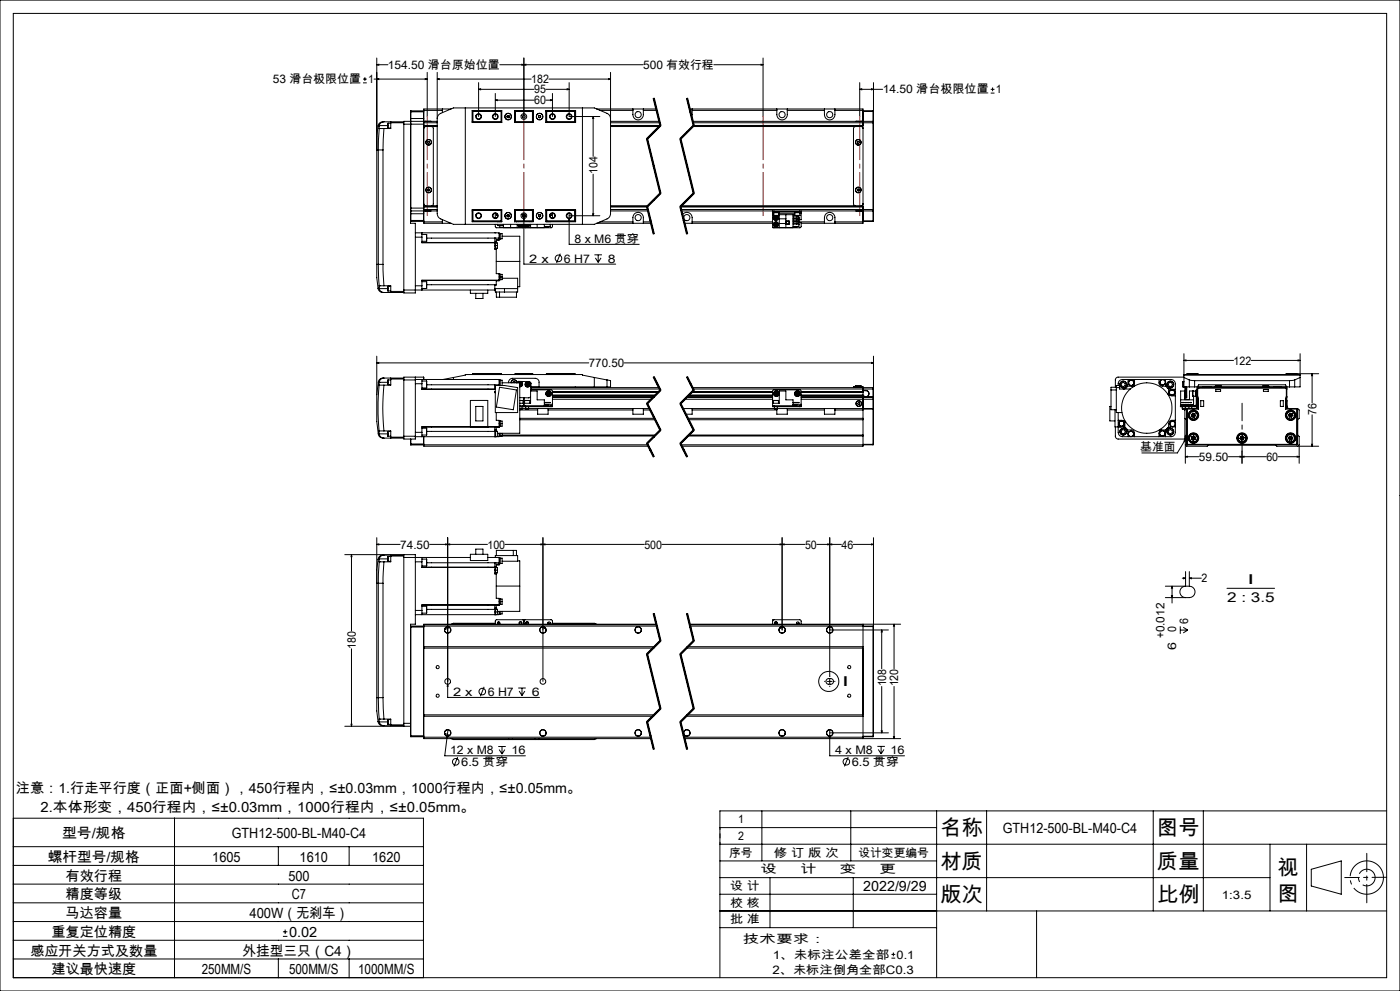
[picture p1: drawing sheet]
<svg xmlns="http://www.w3.org/2000/svg" width="420mm" height="297mm" viewBox="0 0 420 297" stroke-linecap="round" stroke-linejoin="round" font-family="sans-serif">
<defs><g id="words">
<g font-size="6.3">
<text x="282.1" y="250.3">名称</text>
<text x="347.1" y="250.3">图号</text>
<text x="282.1" y="260.3">材质</text>
<text x="347.1" y="260.3">质量</text>
<text x="383.3" y="262.1">视</text>
<text x="383.3" y="269.9">图</text>
<text x="282.1" y="270.3">版次</text>
<text x="347.1" y="270.3">比例</text>
</g>
<g font-size="4.2">
<text x="4.8" y="237.6">注意：1.行走平行度（正面+侧面），450行程内，≤±0.03mm，1000行程内，≤±0.05mm。</text>
<text x="12.2" y="243.3">2.本体形变，450行程内，≤±0.03mm，1000行程内，≤±0.05mm。</text>
<text x="18.6" y="251.3">型号/规格</text>
<text x="69.5" y="251.3">GTH12-500-BL-M40-C4</text>
<text x="300.8" y="249.5">GTH12-500-BL-M40-C4</text>
<text x="14.4" y="258.3">螺杆型号/规格</text>
<text x="19.7" y="263.9">有效行程</text>
<text x="63.7" y="258.3">1605</text>
<text x="86.5" y="263.9">500</text>
<text x="89.9" y="258.3">1610</text>
<text x="111.7" y="258.3">1620</text>
<text x="19.7" y="269.5">精度等级</text>
<text x="87.6" y="269.5">C7</text>
<text x="259" y="267">2022/9/29</text>
<text x="19.7" y="275.2">马达容量</text>
<text x="74.9" y="275.2">400W（无刹车）</text>
<text x="15.5" y="280.8">重复定位精度</text>
<text x="86.7" y="280.8">0.02</text>
<text x="9.1" y="286.4">感应开关方式及数量</text>
<text x="72.7" y="286.4">外挂型三只（C4）</text>
<text x="15.5" y="292">建议最快速度</text>
<text x="60.5" y="292">250MM/S</text>
<text x="86.7" y="292">500MM/S</text>
<text x="107.4" y="292">1000MM/S</text>
</g>
<g font-size="4.1">
<text x="374.2" y="175.1">I</text>
<text x="368.1" y="180.4">2 : 3.5</text>
<text x="252.7" y="205.7">I</text>
</g>
<g font-size="3.5">
<text x="116.4" y="20.6">154.50 滑台原始位置</text>
<text x="192.9" y="20.6">500 有效行程</text>
<text x="81.8" y="24.9">53 滑台极限位置 1</text>
<text x="159.4" y="24.9">182</text>
<text x="160.3" y="28">95</text>
<text x="264.8" y="28">14.50 滑台极限位置 1</text>
<text x="160.3" y="31.3">60</text>
<text x="179.2" y="52.2" transform="rotate(-90 179.2 52.2)">104</text>
<text x="172.3" y="72.7">8 x M6 贯穿</text>
<text x="158.8" y="78.7">2 x</text>
<text x="169.2" y="78.7">6 H7</text>
<text x="182.4" y="78.7">8</text>
<text x="176.6" y="110">770.50</text>
<text x="370.1" y="109.3">122</text>
<text x="394.9" y="124.3" transform="rotate(-90 394.9 124.3)">76</text>
<text x="342.1" y="135.2">基准面</text>
<text x="359.7" y="138.1">59.50</text>
<text x="379.9" y="138.1">60</text>
<text x="120.1" y="164.4">74.50</text>
<text x="146.2" y="164.4">100</text>
<text x="193.3" y="164.4">500</text>
<text x="241.5" y="164.4">50</text>
<text x="252.4" y="164.4">46</text>
<text x="360.4" y="174.5">2</text>
<text x="349.4" y="191.3" transform="rotate(-90 349.4 191.3)">+0.012</text>
<text x="352.9" y="189.5" transform="rotate(-90 352.9 189.5)">0</text>
<text x="356.4" y="187.1" transform="rotate(-90 356.4 187.1)">6</text>
<text x="106.7" y="194.4" transform="rotate(-90 106.7 194.4)">180</text>
<text x="352.9" y="194.8" transform="rotate(-90 352.9 194.8)">6</text>
<text x="135.9" y="208.5">2 x</text>
<text x="146.3" y="208.5">6 H7</text>
<text x="159.5" y="208.5">6</text>
<text x="265.8" y="205.7" transform="rotate(-90 265.8 205.7)">108</text>
<text x="269.5" y="205.7" transform="rotate(-90 269.5 205.7)">120</text>
<text x="135" y="226">12 x M8</text>
<text x="153.4" y="226">16</text>
<text x="250.5" y="226">4 x M8</text>
<text x="267.1" y="226">16</text>
<text x="138.4" y="229.6">6.5 贯穿</text>
<text x="255.6" y="229.5">6.5 贯穿</text>
<text x="221.4" y="246.8">1</text>
<text x="221.4" y="251.8">2</text>
<text x="218.8" y="256.8">序号</text>
<text x="232.2" y="256.8">修 订 版 次</text>
<text x="257.5" y="256.8">设计变更编号</text>
<text x="228.2" y="261.8">设</text>
<text x="240.1" y="261.8">计</text>
<text x="252" y="261.8">变</text>
<text x="263.9" y="261.8">更</text>
<text x="219.1" y="266.7">设 计</text>
<text x="366.6" y="269.3">1:3.5</text>
<text x="219.1" y="271.7">校 核</text>
<text x="219.1" y="276.7">批 准</text>
<text x="222.9" y="282.7">技术要求：</text>
<text x="231.8" y="287.3">1、未标注公差全部 0.1</text>
<text x="231.7" y="291.8">2、未标注倒角全部C0.3</text>
</g>
</g></defs>
<g fill="none" stroke="#000" stroke-width=".3">
<path d="M0 0h420v297h-420zM4 4h412v289h-412zM113 19.4l.6-.1v.2zM113 19.4h3.4M113 17.4v61.8M149.9 19.4h43M156.6 19.3l.6 .1-.6 .1zM157.2 17.4v17.5M157.2 19.4l.6-.1v.2zM214.1 19.4h14.8M228.3 19.3l.6 .1-.6 .1zM228.9 17.4v17.5"/>
<path d="M108.9 24.8h1.1M108.9 23.7h1.1M109.5 23.1v1.2M112.2 23.7h16M113 23.7l.6-.1v.2zM113.4 37.7l-.4 3.2v4h.5M113.4 37.7l.3 .1M113.7 37.8l.1 .7M113.8 38.5l-.3 6.4M113.8 38.5h.1M113.8 38.5h1.4M113.8 37.6h2.5"/>
<path d="M113.8 37.6l-.1 .2M115.2 36.5h-.3a1.44 1.44 0 0 0-1.5 1.2M115.2 38.5l-.3 6.4M115.2 36.5a1.42 1.42 0 0 0-1.4 1.1M115.2 36.5h5.9M116.4 36.9v1.5M116.4 36.9h.8M116.4 38.4h.8M117.2 36.5v.3M117.2 36.8v1.7h-2M117.2 36.8h3.9M121.1 37.2v49.7"/>
<path d="M121.1 37.2h6M123.2 36.4h-2.1v.8M123.2 36.4v30.5h1.4v20.9h-3.5v-.9M123.2 35.5v.9M123.2 35.5h3.9M123.2 33.5h3.9M123.3 36.4v26.8M123.3 33.2v3.2M123.3 33.2l-.1 2.3M123.3 36.4h7.9M123.3 33.2h3.8M123.3 36.4h-.1"/>
<path d="M127.1 36.4v26.8M127.1 33.2v3.2M127.1 36.4h.1M127.1 33.2v.1M127.1 36.4v.8M127.1 37.2v25.2M127.1 37.6h4.1M127.1 33.1h5.6M127.1 36.8h4.1M127.6 23.6l.6 .1-.6 .1zM127.6 36.4h1.7M128.2 21.7v13.2"/>
<path d="M129.4 37.9l.6 .5v22.8l-.6 .5M131.2 37.9h-3.5l-.4 .2-.2 .4M131.2 35.6l.2-1 .5-.5 4.1-1.8h42.3l4.1 1.8 .5 .5 .3 1M131.2 23.7l.6-.1v.2zM131.2 21.7v42.3l.2 1 .5 .4 4.1 1.8h42.3l4.4-2 .5-1.2v-42.3M131.2 23.7h28.1M132.7 32.7v1.1M135.3 32.7h-8.2v3.7M139.6 32.3v34.9M141.6 36.4h.1M141.6 33.1h8.9v3.6h-8.9zM141.7 33.2v3.5"/>
<path d="M141.7 33.2h8.8M141.7 33.2l.2 .2M141.9 33.4h8.4M141.9 36.5h8.4M141.9 33.4v3.1M141.9 36.5l-.2 .2h8.8M143.6 26.8l.6-.2v.3zM143.6 26.8h16.6M143.6 24.8v10.1M148.6 30l.6-.1v.3zM148.6 28v6.9M148.6 30h11.6"/>
<path d="M150.3 33.4l.2-.2v3.5l-.2-.2M150.3 33.4v3.1M152.2 35.1l.2 .2M152.2 34.8v.3M152.4 34.6l.3 .2M152.4 34.6l-.2 .2M152.7 34.8v.3M152.7 35.1l-.3 .2M154.4 33.1v.1M154.4 33.2h5.5M154.4 33.1h5.5v3.6h-5.5zM154.4 36.7h5.5"/>
<path d="M154.4 33.2v3.5l.2-.2M154.4 33.2l.2 .2M154.6 33.4h5.1M154.6 36.5h5.1M154.6 33.4v3.1M159.7 33.4l.2-.2v3.5l-.2-.2M159.7 33.4v3.1M161.6 35.1l.3 .2M161.6 34.8v.3M161.9 34.6l.3 .2M161.9 34.6l-.3 .2M162.2 34.8v.3"/>
<path d="M162.2 35.1l-.3 .2M163.8 26.8h6.9M163.8 30h1.9M163.8 33.2h8.8M163.8 33.1h8.9v3.6h-8.9zM164 33.4l-.1-.2v3.5l.1-.2M164 33.4h8.4M164 36.5h8.4M164 33.4v3.1M164.4 33.1v.1M164.7 23.7h18.5M165.1 29.9l.6 .1-.6 .2z"/>
<path d="M165.7 28v6.9M170.1 26.6l.6 .2-.6 .1zM170.7 24.8v10.1h9.3M172.4 33.4v3.1M172.4 36.5l.2 .2h-8.8M172.6 33.2v3.5M172.6 36.4h.1M172.6 33.2l-.2 .2M174.7 32.3v34.9M177.9 34.9l.2 .6h-.3zM177.9 34.9v12M179 32.7h17.9"/>
<path d="M180 33.1h9.9M182.6 23.6l.6 .1-.6 .1zM183.2 37.9h14.6M183.2 36.4h14.6M183.2 37.6h14.9M183.2 36.8h14.7M189.9 32.7a3.2 3.2 0 0 0 .4 2.8 1.58 1.58 0 0 0 1.7 .3 1.58 1.58 0 0 0 1-1.4v-1.7M193 33.1h4M195.9 29.5l2 8.2M196.1 29.5l2 8.1-4 4 4 16.3-4 4M196.3 29.4l2 8.2M198 37.5l-4 4"/>
<path d="M198.2 37.7l-4 4M205.9 29.5l2 8.2M206.1 29.5l2 8.1M206.3 29.4l2 8.2M206.9 32.7h52v34.2h-18.6M207.6 32.7l-.1 2.3M207.6 33.1h25.4M207.8 37.9h50.5l.5 .2 .1 .4M207.8 36.4h54.1M207.9 36.8h54M208 37.5l-4 4M208.1 37.6h50.8"/>
<path d="M208.1 37.6l-4 4 4 16.3-4 4M208.2 37.7l-4 4M233 32.7a3.2 3.2 0 0 0 .5 2.8 1.58 1.58 0 0 0 1.7 .3 1.58 1.58 0 0 0 1-1.4v-1.7M236.2 33.1h11.1M247.3 32.7a3.2 3.2 0 0 0 .5 2.8 1.58 1.58 0 0 0 1.7 .3 1.58 1.58 0 0 0 1-1.4v-1.7M250.5 33.1h8.4M256.6 37.9l-.4 .2-.2 .4v22.6l.2 .4 .4 .2M256.8 36.4h1.7M257.9 26.8l.6-.2v.3zM257.9 26.8h6.9M257.9 24.8v10.1M258.9 33.2h3"/>
<path d="M258.9 33.4h3M261.4 26.6l.6 .2-.6 .1zM261.9 36.4v.4M261.9 36.8h.1M261.9 36.4l.1 .1M261.9 33.2v.2M261.9 33.4v3M261.9 36.8v26M262 36.5v.3M262 36.8v26M262 24.8v11.7M297.2 27.9h1.1"/>
<path d="M297.2 26.8h1.1M297.8 26.2v1.1M113.5 44.9h1.4M113.5 44.9v34.3M114.9 44.9v34.3M128.3 56.8l.2-.2 .3 .1 .1 .3-.2 .3-.4-.2zM128.4 42.4h.4l.1 .3-.2 .2h-.3l-.1-.3zM177.9 52.2v12.5M193.9 41.7l4 16.3M194.3 41.6l4 16.3M198 57.8l-4 4M198.2 58.1l-4 4"/>
<path d="M203.9 41.7l4 16.3M204.3 41.6l4 16.3M208 57.8l-4 4M208.2 58.1l-4 4M257.2 56.8l.2-.2 .3 .1 .1 .3-.3 .3zM257.4 42.3l.3 .1 .1 .3-.2 .3-.4-.1zM113 79.2v4l.4 3.2M113 79.2h.5M113.5 79.2h1.4M113.5 79.2l.3 6.5M114.9 79.2l.3 6.5M123.2 62.4h3.9"/>
<path d="M123.2 63.1l.1 .1M123.2 64.1h3.9M123.2 66h3.9M123.2 66.3l.1 .1M123.3 63.2v3.2M123.3 63.2h7.9M123.3 66.4h3.8M124.6 69.8h25.1v1.6M124.6 71.1h2M126.6 71.1v1.7h22.1v1.6M126.6 69.8v1.3M126.6 72.3h1.4"/>
<path d="M126.6 70.3h1.4M126.6 72.7h21.8M127.1 63.2v3.2M127.1 61.1l.2 .4 .4 .2h3.5M127.1 63.1v3.8h8.2M127.1 62.4v.7M127.1 61.9h4.1M127.1 66.5h5.6M127.1 62.8h4.1M127.1 63.1v.1M127.1 66.3v.1M127.6 63.2h1.7"/>
<path d="M128 70.3v2M128 71.4h21.7M132.7 65.8v1.1M141.6 63.2h.1M141.6 62.9h8.9v3.6h-8.9zM141.7 62.9v3.5M141.7 66.4h8.8M141.9 66.2h8.4M141.9 63.1v3.1M141.9 63.1h8.4M141.9 66.2l-.2 .2M148.4 72.7v.9"/>
<path d="M148.4 73.6v1.1h.5M148.4 71.4h.1M148.4 71.4v1.3M148.4 69.8h.1M148.4 73.6h.8M148.4 72.6h.5M148.6 67.2v.7l.2 .4h16.7l.2-.4v-.7M148.6 63.9v1.5M148.7 72.8h.5v.8M148.9 74.4v.3M148.9 72.6v.2M148.9 74.7v7.3h.8v2"/>
<path d="M148.9 78.3h7M148.9 64.6h.1M148.9 64v.6M149 64.6h.3M149.2 73.6v.8h-.8M149.2 67.2l.1 .4h1.7M149.2 67.3l.1 .1M149.3 66.4v.1M149.3 64.7v.2M149.4 67.6h.4M149.7 71.4v.4M149.7 71.8h-.8v.8"/>
<path d="M149.7 70h.4v1.6h-.4M149.7 71.8v.2h-.8M149.9 70v1.6M149.9 67.6v.5h1.1M149.9 66.4h.1M150.1 70h.5v1.6h-.5M150.3 63.1l.2-.2v3.5l-.2-.2M150.3 63.1v3.1M150.5 62.9h-8.8l.2 .2M150.6 70.8h5.3v7.5M151 67.2v1M152.2 64.8l.2 .2"/>
<path d="M152.2 64.5v.3M152.4 64.3l.3 .2M152.4 64.3l-.2 .2M152.7 64.5v.3M152.7 64.8l-.3 .2M153.2 67.2v1M154.4 62.9h5.5v3.6h-5.5zM154.4 66.4h5.5M154.4 62.9h5.5M154.4 66.4v.1M154.6 63.1l-.2-.2v3.5M154.6 66.2h5.1"/>
<path d="M154.6 63.1v3.1M154.6 63.1h5.1M154.6 66.2l-.2 .2M154.9 66.4v.1M155 66.4v.1M155.2 67.2v1M155.3 67.5h.1M155.3 67.5h1.5M155.3 67.2v.3M155.4 67.5a.76 .76 0 0 0 .9 .5 .76 .76 0 0 0 .6-.8 .75 .75 0 0 1-.6 .8 .75 .75 0 0 1-.8-.5M155.6 66.4v.1M155.9 67.5l.1 .2"/>
<path d="M155.9 78.3v7.6h-.6M156.1 67.5l-.1 .2M156.4 67.5v.1M156.4 67.6l-.4 .1M156.5 67.5l-.1 .1M156.7 64.6h.1M156.7 64.8l.1 .1M156.8 64.6h.1M156.8 67.5h.1M156.8 64.4v.2M156.8 67.2v.3M156.9 64.3h.5"/>
<path d="M157 68.2l-.3 .1M157.2 65.5l.1 .6h-.3zM157.2 63.8v15.4h27.5M157.4 68.2l.2 .1M157.4 67.2a.78 .78 0 0 0 .6 .8 .78 .78 0 0 0 .9-.5M157.4 67.2a.74 .74 0 0 0 .6 .8 .74 .74 0 0 0 .9-.5M157.5 67.5h1.6M157.5 64.6h.1M157.5 64.4v.2M157.5 67.2v.3M157.6 64.8l-.2 .1M157.9 67.5l.3 .2"/>
<path d="M158.2 67.5v.2M158.5 67.5l-.3 .2M158.7 66.4v.1M159.1 67.2v.3M159.2 67.2v1M159.3 66.4v.1M159.7 63.1l.2-.2v3.5l-.2-.2M159.7 63.1v3.1M161.1 67.2v1M161.6 64.8l.3 .2M161.6 64.5v.3M161.9 64.3l.3 .2"/>
<path d="M161.9 64.3l-.3 .2M162.2 64.5v.3M162.2 64.8l-.3 .2M163.3 67.2v1M163.8 62.9h8.9v3.6l-8.9-.1zM163.8 66.4h8.8M163.8 62.9h8.8l-.2 .2M164 63.1l-.1-.2v3.5l.1-.2M164 66.2h8.4M164 63.1v3.1M164 63.1h8.4M164.4 66.4h.1"/>
<path d="M164.4 67.9v.2h-1.1M165.1 67.4v.5h-1.8M165.1 64.6h.2zM165.1 66.4v.1M165.3 64.6h.1M165.3 64v.6M165.7 63.9v1.5M168.1 76l-1.1 2.8M170.7 65.5l.2 .6h-.3zM170.7 63.8v9.4h21.1M170.7 64.7h9.3M172.4 63.1v3.1"/>
<path d="M172.4 66.2l.2 .2M172.6 62.9v3.5M172.6 63.2h.1M177.8 64.1h.3l-.2 .6zM178.3 76.4h2.3M178.6 77.3l.9 1.3M179 66.9h16.3M179.5 76.4v2.2M180 66.5h9.9M180.3 77.3l-.8 1.3M183.2 61.7h11.2M183.2 63.2h11.2"/>
<path d="M183.2 62.8h11.1M189.9 66.9a3.2 3.2 0 0 1 .4-2.8 1.58 1.58 0 0 1 1.7-.3 1.58 1.58 0 0 1 1 1.4v1.7M193 66.5h2.2M193.9 62l2 8.1M194.1 61.9l2 8.2M194.1 61.9l-10.9 .1M194.3 61.9l2 8.1M203.9 62l2 8.1M204.1 61.9h54.8M204.1 61.9l2 8.2M204.3 62.8h57.6M204.3 61.9l2 8.1"/>
<path d="M204.4 63.2h57.5M204.7 64.4a1.58 1.58 0 0 1 1.8-.7 1.58 1.58 0 0 1 1.1 1.5v1.7M205.3 66.9h26.5M207.6 66.5h24.2M231.8 63.5h.4M231.8 63.5v.4M231.8 63.9v4.3l8.3 .1 .2-.4v-1.2h-.6M231.8 63.2v.3M231.8 64.3h.3M231.8 63.9h.3M232 68.2l.2 .1M232.1 63.5v.2h1.7v-.2"/>
<path d="M232.1 64.6h1M232.1 63.7v.9M232.2 63.2v.3M232.2 63.5h7.7M232.4 65.4l.3 .3M232.4 67.1v.5M232.4 67.1l.8 .3M232.4 64.6a.76 .76 0 0 0-.3 1 .76 .76 0 0 0 1 .4 .76 .76 0 0 0 .4-1M232.4 65v.4M232.4 65l.4 .3M232.4 67.6l.4 .1M232.5 64.6a.75 .75 0 0 0-.4 1 .75 .75 0 0 0 1 .4 .75 .75 0 0 0 .4-1"/>
<path d="M232.7 66.8l.4 .2M232.7 66.8l-.3 .3M232.7 66.8l.1 .9M232.8 65.3l.3 .2M232.8 65.3l-.1 .4M232.8 65.3l-.4 .1M232.8 64.8l.4 .3M232.8 64.8l-.4 .2M232.8 64.8v.5M233 64.6l.5 .4M233.1 64.6h.6M233.1 67l.1 .4"/>
<path d="M233.1 67l-.7 .6M233.1 64.6l.4 .4M233.1 65.5l-.4 .2M233.2 65.1l-.1 .4M233.2 65.1l-.4 .2M233.2 67.4l-.4 .3M233.7 64.6h-.6M233.7 64.3h4.2v3.9M233.7 63.7v.9M233.7 63.9h4.7M233.8 64.3v3.9M233.8 65.6h2"/>
<path d="M233.8 67h2M235.8 64.3v3.9M235.8 66.2h.9v1h-.9zM235.9 66.3h.8v.8h-.8zM237.9 65h1.8v.4M237.9 65.7h1.8v.4h-1.8M237.9 66.4h1.8v.4h-1.8M237.9 67.2h1.8M237.9 65.4h1.8M237.9 64.4h.5M238.3 63.5v.2h1.8v-.2M238.4 64.6h.1"/>
<path d="M238.4 64.6h.7M238.4 63.7v.9M239 66.8v.4a.35 .35 0 0 1 .3-.3 .35 .35 0 0 1 .4 .3M239 64.6v.4M239 66.1v.3M239 67.9v.2h-1.1M239.1 65h.4M239.1 64.6h.9M239.3 66.9h.1M239.7 65.4l-.3 .2-.4-.2v.3M239.7 65.2v.2M239.7 67.2v.2"/>
<path d="M239.7 67.2v.7h-1.8M239.7 66.5h7.6M239.9 63.5h.4M239.9 63.2v.3M240 64.6h.1M240 63.7v.9M240 63.9h.3M240.3 63.5v.4M240.3 63.2v.3M240.3 63.9v2h-.6M247.3 66.9a3.2 3.2 0 0 1 .5-2.8 1.58 1.58 0 0 1 1.7-.3 1.58 1.58 0 0 1 1 1.4v1.7M250.5 66.5h8.4"/>
<path d="M256.8 63.2h.1M256.8 63.2h1.6M258.4 63.2h.1M258.9 61.1l-.1 .4-.5 .2h-53.9M258.9 66.2h3M258.9 66.4h3M261.9 62.8h.1M261.9 62.8v.4M261.9 66.2h.1M261.9 66.2v.2M261.9 63.2v3M262 62.8v.3"/>
<path d="M262 63.1l-.1 .1M262 66.2l-.1 .2M262 63.1v3.1M113.4 86.4a1.51 1.51 0 0 0 1.8 1.3M113.7 86.4h-.3M113.7 86.4l.1 .1M113.8 85.7h1.4M113.8 85.7h.1M113.8 85.7l-.1 .7M113.8 86.5a1.41 1.41 0 0 0 1.4 1.2M113.8 86.5h2.5M115.2 85.7h2v1.6"/>
<path d="M115.2 87.7h5.9M116.4 85.8v1.4M116.4 85.8h.8M116.4 87.2h.8M117.2 87.3v.4M117.2 87.3h3.9M124.6 85.7h2M126.6 85.7v1.2M126.6 86.5h1.4M126.6 84.4h1.4M126.6 84.1h23.1M128 84.4v2.1"/>
<path d="M128 85.3l20.4 .1M141.1 86.9v1h5.2v-1M142.7 87.9v1.6h2.2v-1.6M148.4 86.9v.1M148.4 85.4v1.5M148.4 86.5h6.9M148.9 87.5v1.6h6v-1.6M149.7 84v.1M149.7 82.2h.4v1.7M149.7 84.1l-.8 .1v1.2h-.5M149.7 84h-23.1v1.7M149.7 83h.9"/>
<path d="M149.9 82.2v1.7M149.9 87.5v1.6M150.1 82.2h.5v.8M150.6 83v.8l-.9 .1M150.6 83.4h4.7v4.1h-6.7v-.6h-27.5M151.3 86.5v1M113 118.3v8l.5 3.7M113 108.8l.6-.2v.3zM113 106.7v11.6M113 108.8h63.6M113.5 114.5h.1M113.5 114.5l.3 .1"/>
<path d="M113.5 114.5l-.5 3.8M113.7 115.4h1.5M113.7 115.4a74.7 74.7 0 0 0 0 13.8M113.8 114.6l-.1 .8M113.8 114.6h.1M113.8 114.6h2.5M115.2 113.3h-.1a1.38 1.38 0 0 0-1.6 1.2M115.2 115.4a66.9 66.9 0 0 0 0 13.7M115.2 113.3h-.2a1.41 1.41 0 0 0-1.2 1.3M115.2 113.3h5.9M116.3 114.6l.1 .7M116.4 113.9l-.1 .7"/>
<path d="M116.4 113.9v1.4M116.4 113.9h.8M116.4 115.3h.8M117.2 113.3v.3M117.2 113.6v1.8h-2M117.2 113.6h3.9M121.1 113.9h3.5M121.1 113.9v16.8M124.6 113v.9M124.6 113.7h25.1v1.6M124.6 113.9v16.8M124.6 115h2"/>
<path d="M126.6 113.7v1.3M126.6 115v1.7h21.8v-1.2h2.9l4 .7v7.4h-6.7v-8.1M126.6 116.6h21.8M126.6 116.3h1.4M126.6 114.2h1.4M127.1 113h-6v.9M127.1 113v.7M128 114.2v2.1M128 115.3h21.7M136 113.1v.6M136 113.1l3.6-.7v-.1h35.1v.1l3.6 .7M136 113.1l-3.1 .6"/>
<path d="M141.7 112.1h8.8M141.7 112.1v.2M148.4 113.7h.1M148.6 117.4v.3M148.7 113.7h.1M149.7 115.3v.2M149.7 113.9h.4v1.6M149.9 113.9v1.6M149.9 116.1l5 .8-.9 5.9-5.1-.8zM150.1 113.9h.5v1.6M150.5 112.1v.2M150.6 114.7h5.3"/>
<path d="M152.6 114.7a1.23 1.23 0 0 1 1.1-1.3h6.9a1.14 1.14 0 0 1 1.1 1.1v1.5h20.4M153.3 114.7a.87 .87 0 0 1 .9-.9 .87 .87 0 0 1 .8 .9l.5-.4 3.5 .1 .3 .5-.1 2.3M153.4 114.7a.78 .78 0 0 1 .8-.9 .78 .78 0 0 1 .7 .9M153.9 114.7a.29 .29 0 0 1 .2-.4 .29 .29 0 0 1 .3 .4M154.4 112.1h5.5M154.4 112.1v.2M155.9 114.7v15.2h-6.7M155.9 115.9a.75 .75 0 0 0 .8-1.1 .75 .75 0 0 0-1.3-.1 .78 .78 0 0 1 1.3 .1 .78 .78 0 0 1-.8 1.1M155.9 115.5l.2 .1M155.9 114.8l.4 .1M155.9 115.1h.1M155.9 114.8l.1 .3"/>
<path d="M156 115.1l-.1 .1M156 115.1l.1 .5M156 115.1l.4 .2M156.3 114.9l.1 .4M156.3 114.9l-.3 .2M156.4 115.3l-.3 .3M157.2 119.2v2.7M157.9 115.1l.1 .4M157.9 115.1l.8 .2M158 115.5l.4 .1M158.2 114.8l-.3 .3M158.2 114.8l.4 .1"/>
<path d="M158.2 114.8l.1 .4M158.3 115.2l.1 .4M158.3 115.2l-.3 .3M158.6 114.9l.1 .4M158.6 114.9l-.3 .3M158.7 115.3l-.3 .3M159.2 118.8l-.5 .4h-2.8M159.2 116.8l6.3 .1 .2 .3v4M159.2 116.6h38.7M159.3 116.2h38.4M159.3 115.9h2.4M159.9 112.1v.2"/>
<path d="M163.9 112.1h8.7M163.9 112.1v.2M164.2 117.8v.4M164.2 118.2l.4 .2M164.2 117.8l.4 .2M164.6 117.5l.4 .3M164.6 117.5l-.4 .3M164.6 117.5v.5M164.6 118l-.4 .2M164.6 118l.4 .2M164.6 118v.4M165 117.8v.4"/>
<path d="M165 118.2l-.4 .2M165 117.8l-.4 .2M165.7 118.4h30.9M165.7 117.5h31.8M165.7 118.9h30.4M165.7 119.1h30.3M165.7 119.7h29.7M172.6 112.1v.2M172.6 116v.2M178.3 113.1v2.9M178.3 113.1l3.8 .8M182.1 113.9l1.1 .2v1.9h-1.1"/>
<path d="M182.1 113.9v2.1M187.3 108.8h74.7M196 113l2 4M196.1 113l2 3.9-4 4 4 8-4 4 2 4M196.3 112.9l1 2M196.6 118.5h-30.9M197.3 114.9l1 2zM197.6 117.4l-31.9 .1M198 116.8l-4 4M198.2 117.1l-4 4M205.4 119.7h26.4M206 113l2 4"/>
<path d="M206 119.1h25.8M206.1 113l2 3.9-4 4 4 8-4 4 2 4M206.1 118.9h25.7M206.3 112.9l2 4M206.5 118.5h25.3M206.7 118.4h25.1M207.5 117.5h24.3M207.6 117.5h24.2M207.7 116.2h54.2M207.9 116.6h54M208 116.8l-4 4M208.2 117.1l-4 4"/>
<path d="M232.5 118.1l.3 .3M232.6 117.7l-.1 .4M232.6 117.7l.3 .3M232.9 118l-.4 .1M232.9 118l.3 .3M232.9 118l-.1 .4M233 117.6l.3 .3M233 117.6l-.4 .1M233 117.6l-.1 .4M233.2 118.3l-.4 .1M233.3 117.9l-.1 .4M233.3 117.9l-.4 .1"/>
<path d="M238.8 117.8v.4M238.8 118.2l.4 .2M238.8 117.8l.4 .2M239.2 117.5l.4 .3M239.2 117.5l-.4 .3M239.2 117.5v.5M239.2 118l-.4 .2M239.2 118l.4 .2M239.2 118v.4M239.6 117.8v.4M239.6 118.2l-.4 .2M239.6 117.8l-.4 .2"/>
<path d="M240.3 118.5h18.6M240.3 117.4h18.6M240.3 118.4h18.6M240.3 117.5h18.6M240.3 118.9l19.5 .1M240.3 119.1h21.6M240.3 119.7h21.6M256.6 115.7h1.7M256.6 115.8l.1 .1M256.6 115.9h-.6v.3M256.6 115.8h1.7M256.6 115.7v.5"/>
<path d="M256.6 115.9h1.7M258.3 115.8v.1M258.3 115.9h.6v3M258.3 115.7v.5M258.9 118.5h.1M258.9 118.9v.1M258.9 117.4v.1M258.9 119v14.7h-54.4M258.9 119h.1M258.9 117h.9M258.9 117.1h.9M258.9 118.9h.9"/>
<path d="M259.8 117a.97 .97 0 0 1 .9 .9 .97 .97 0 0 1-.7 1M259.8 117.1a.9 .9 0 0 1 .8 .9 .9 .9 0 0 1-.8 .9M259.8 117v.1M259.8 118.9v.1M260 118.9h1.9M260 118.9l-.2 .1M261.4 108.6l.6 .2-.6 .1zM261.9 116.2v.4M261.9 118.9l.1 .1M261.9 118.9v.2M261.9 119.1v.6M261.9 116.6v2.3"/>
<path d="M261.9 119.7v2.7M262 119l-.1 .1M262 119l-.1 .7M262 106.7v26.5M333.3 116.9h1.6M334.9 116.2h1M334.9 116.1h-1.6v6.7h1.6M336.4 114.9l.6-.3 .5 .3v.7l-.5 .3-.6-.3zM338.2 115.7a1.27 1.27 0 0 1-1.2 .9M338.2 115.7h1.5l.2 .3M338.5 113.7l-.3 2M339 116.6h-3.1v-1.1h-1v8.1h1.7"/>
<path d="M339 116.6h.1M339.4 113.9a.85 .85 0 0 1 .8 .8 .85 .85 0 0 1-.8 .9M339.4 113.9a.85 .85 0 0 0-.9 .8 .85 .85 0 0 0 .9 .9M339.4 113.9a.86 .86 0 0 1 .8 .8 .86 .86 0 0 1-.8 .9M340.4 113.7v1.2l-.3 .6 .2 .2M347.7 113.7v1a1.02 1.02 0 0 0 1 1h1.1l.8 .8M348.7 113.7h-11.9a1.42 1.42 0 0 0-1.3 1.8M348.9 113.7h2.4a1.33 1.33 0 0 1 1.3 1.3v11.9M349.6 113.7l.2 2.1M350.4 116.4l.3 .1M350.6 116.5l2 .2M350.6 118.5l.3-.1 .5 .2h1.2"/>
<path d="M350.6 116.5v1.5l-.2 .1M350.8 117.6a.85 .85 0 0 1 .8-.8 .85 .85 0 0 1 .9 .8M350.8 117.6a.85 .85 0 0 0 .8 .9 .85 .85 0 0 0 .9-.9M350.8 114.6h.6l.4 .6-.4 .6h-.6l-.4-.6zM350.8 117.6a.79 .79 0 0 0 .8 .8 .79 .79 0 0 0 .8-.8M350.8 117.6a.79 .79 0 0 1 .8-.7 .79 .79 0 0 1 .8 .7M354.2 119.8h3.9M354.9 114.5h.1M354.9 114.5v1.5M354.9 114.4v.1M354.9 114.4h.1M354.9 116h.8"/>
<path d="M354.9 114.5h.3M354.9 114.4h.3M355.2 108l.6-.1v.3zM355.2 106v10h1.6M355.2 108h14.9M355.2 113h-19.7a.84 .84 0 0 0-.9 .9v2.2M355.2 112.3h34.8M355.2 112.4h34.8M355.2 113.1l1.6 .8M355.4 117.2h-1.2v4.4M355.5 116l-.1 3.8h1.4v-2.6h1.9M355.7 118.7v.5h.3v-.5"/>
<path d="M355.7 118.7h.3M355.7 116v2.7M356 112.1h3.5M356 112.1v.2M356 116v2.7M356.8 113.9l1.6 .2M356.8 116h1.6M356.8 113.9v2.1M357.8 117.2h.1M357.8 118.7h.1M357.8 117.2v1.5M357.8 118.7h.9"/>
<path d="M358.1 117.2h.1M358.1 118.7v2.9M358.4 116h.8M358.4 114.1h28.5M358.4 114.1v1.9M358.9 117.1h-.2v1.7h.2M358.9 117.3h.3M358.9 117.3v3.9M359.2 116.8h-.3v.5M359.2 116l.4-.7h26l.4 .7M359.2 116v4.1M359.2 119.1l.2 .6"/>
<path d="M359.3 116.3l-.1-.4h26.8l-.1 .4M359.3 119.2v.9M359.3 118.9v.1M359.3 118.9l-.1 .2M359.3 116.6v2.3M359.3 119l.2 .7M359.3 119l-.1 .1M359.4 119.7h.1M359.4 119.7v2.7M359.5 112.1v.2M359.5 119.7v2.9M359.6 116.3l-.3 .3"/>
<path d="M359.6 116.2v.1M359.6 116.2l-.4 .1 .1 .3M359.6 116.2h26M359.6 116.3h26M360.8 116.2v-.3h.5v.3M363 115.9h.1M364.6 115.8v.1M364.6 115.7h1.7M364.6 115.8h1.7M364.6 115.7v.1M364.7 116.7h1.5v.6h-1.5zM366.3 115.9h.1"/>
<path d="M366.3 115.7v.1M375.4 108h14.6M378.9 115.8h.1M378.9 115.7h1.7M378.9 115.8h1.7M378.9 115.7v.1M379 116.7h1.5v.6h-1.5zM380.6 115.8v.1M380.6 115.7v.1M382.2 115.9h.1M383.9 116.2v-.3h.6v.3M385.6 116.3l.3 .3"/>
<path d="M385.6 116.2v.1M385.6 116.2l.4 .1-.1 .3M385.7 119.7h.1M385.7 119.7v2.9M385.8 112.1h3.4M385.8 112.1v.2M385.8 119.7v2.7M385.9 119l-.2 .7M385.9 119l.1 .1M385.9 118.9l.1 .2M385.9 118.9v.1M385.9 116.6v2.3"/>
<path d="M385.9 119.2v.9M386 119.1l-.2 .6M386 116h.9M386 116v4.1M386.9 116h1.5M386.9 114.1v1.9M388.4 113.9l-1.5 .2M388.4 113.9v2.1M389 112l.2 .1M389.2 112.1v.2M389.4 107.9l.6 .1-.6 .2zM390 106v10h-1.6"/>
<path d="M390 113.1l-1.6 .8M393.6 112v8.8M393.6 112l.2 .6h-.3zM395.6 112l-9.8 .1M113.5 130a1.47 1.47 0 0 0 1.7 1.3M113.5 130h.1M113.7 129.2l.1 .8M113.8 130a1.39 1.39 0 0 0 1.4 1.3M113.8 130h-.3M113.8 130h.1M113.8 130h2.5M115.2 129.1l-1.5 .1"/>
<path d="M115.2 131.3h5.9M115.2 129.1h2v1.9M116.3 130l.1 .7M116.4 129.3l-.1 .7M116.4 129.3v1.4M116.4 129.3h.8M116.4 130.7h.8M117.2 131v.3M117.2 131h3.9M121.1 130.7v.9h3.5v-.9M121.1 130.7h3.5M123.2 133h3.9"/>
<path d="M123.2 131.6l.1 1.7M123.3 131.6v1.7M123.3 133.3h3.8M124.6 129.6h2M126.6 129.6v1.3M126.6 130.4h1.4M126.6 128.3h1.4M126.6 128h23.1M127.1 130.9v2.4M127.1 130.9v2.8h67.4M128 128.3v2.1M128 129.3h20.4"/>
<path d="M141.1 127.9v-7.9h5.2v7.9M141.1 127.9h-14.5v1.7M142.7 121.8h2.2v4.3h-2.2zM146.3 127.9h3.4M148.4 128h.1M148.4 128v1.3M148.4 129.3v1.6M148.4 129.2h.3v1.7M148.4 130.9h.1M148.4 128.9h.5M148.7 129.3h.5v1.5h-.5M148.9 128.9v.4"/>
<path d="M148.9 123.6v2.4h.8v1.9M148.9 130.8v.1M149.7 127.9v.1M149.7 126.1l.9 .1v.8M149.7 128l-.8 .1v.8M149.7 129.9v1h-25.1M149.7 127h.9M149.9 126.1v1.7M149.9 129.9v.8M150.1 126.1v1.7h-.4M150.1 129.9v.8h-.4M150.1 130.7h46.3"/>
<path d="M150.6 127v.7h-.5M150.6 129.9v.8M150.6 130.4h46M155.9 120h1M155.9 122.6h.7zM155.9 122.9h5.4M155.9 125.4h40.4M155.9 125.8h40.6M155.9 120.9h3.3v-3.7h1.9v2.6h2.2v1.8M155.9 121.6h.8M155.9 121.9h.8M156.6 121.9v.7"/>
<path d="M156.6 122.4h1.1M156.7 121.9h.5M156.7 121.6h.9M156.7 121.6v.3M156.9 120v.9M157.2 121.9h.4M157.4 120h1.5M157.4 120v.9M157.6 121.6h7.7M157.6 121.9h7.7M157.6 121.6v.3M157.7 122.6h.1"/>
<path d="M157.7 121.9v.7M157.8 122.6h.8M158.6 122.6h-.8M158.6 122.4h2.7M158.6 121.9v.7M158.9 120v.9M161.3 122.4h3.1M161.3 122.4v1.7h3.1v-1.7M163.3 121.2h1.1v.3h-1.1M163.3 120.6h1.8l-1.8 .1M163.3 121.2h2.4M164.4 122.9h25.5"/>
<path d="M164.4 122.4h25.5M165.3 121.6h.4M165.3 121.6v.3M165.7 121.6v.3h-.4M165.7 121.2v.4M189.9 122.4h3.1M189.9 122.4v1.7h3.1v-1.7M193 122.9h2.1M193 122.4h1.8M194 121l4 8M194 133l2 4M194.3 133.3h-67.2"/>
<path d="M194.3 120.9l4 7.9M194.3 132.8l2 4M198 128.8l-4 4M198.2 129l-4 4M204 121l4 8M204 133l2 4M204.3 120.9l4 7.9M204.3 132.8l2 4M204.3 133.3h57.6M204.9 122.4h2.7M206.3 125.4h52.6M206.4 130.7h52.5"/>
<path d="M206.5 125.8h52.4M206.7 130.4h52.2M207.6 122.4v1.7h-1.9M207.6 122.9h25.4M207.6 122.4h24.7M208 128.8l-4 4M208.2 129l-4 4M231.8 121.6h.4M231.8 120.9h2v-3.7h2v2.6h2.1v1.8M232 120h1.5M232 120v.9M232.2 121.6h7.7"/>
<path d="M232.2 121.6v.3M232.2 121.9h7.7M232.3 122.6h.1M232.3 121.9v.7M232.4 122.6h.8M233.2 122.4h3M233.2 122.6h-.8M233.2 121.9v.7M233.5 120v.9M236.2 122.4v1.7h-3.2v-1.5M236.2 122.9h11.1M236.2 122.4h11.1"/>
<path d="M237.9 121.2h1.1v.3h-1.1M237.9 120.6h1.8l-1.8 .1M237.9 121.2h2.4M239.9 121.6h.4M239.9 121.6v.3M240.3 121.6v.3h-.4M240.3 121.2v-4l-.2-.3-8-.1-.3 .4v4.7h.4M240.3 121.2v.4M247.3 122.4h3.2M247.3 122.4v1.7h3.2v-1.7M250.5 122.9h8.4M250.5 122.4h11.4"/>
<path d="M257.5 120.6l.3 .1 .2 .3-.3 .3-.3-.1-.1-.3zM258.9 122.6h3M258.9 133.2h3M261.9 133.2h.1M261.9 133.2v.1M261.9 122.4v.2M261.9 122.6v10.6M262 133.2l-.1 .1M333.3 121.8h-.3v4.3h1.5M334.5 122.8v5.1h1.9M334.6 127.9v2.8a.84 .84 0 0 0 .9 .9h20.1M335.5 126h1.2l.5 .3 .3-.2"/>
<path d="M335.5 127.9l1.5 .1M335.5 123.6v6a1.33 1.33 0 0 0 1.3 1.3h2.4M336.6 128.8h.7l.3 .6-.3 .5h-.7l-.3-.5zM337 128l.5 .1M337 128l.7 .2M337.5 128.1l.7 .8h1.2a.96 .96 0 0 1 1 1v1M337.7 126.4l-.2 .2v1.5M338.2 128.8l.3 2.1M347.8 128.9l.2 .2-.3 .6v1.2M348.2 128.6l.1 .3h1.5M349.7 129.3l-.1 1.6M349.8 128.9l-.1 .4"/>
<path d="M350.5 129l.6-.3 .6 .3v.7l-.6 .3-.6-.3zM352.6 126h-1a1.02 1.02 0 0 0-1 1v1.1l-.8 .8M352.6 127.9l-1.2 .1a1.39 1.39 0 0 0-1.7 1.3M352.6 127.2v2.4a1.33 1.33 0 0 1-1.3 1.3h-11.9M354.3 121.2h3.7v.3h-3.7M354.5 121.6h-.4v.3h.4M354.5 121.6h4M354.5 120.6l.7 .1zM354.5 121.9h1.2M354.5 121.6v.3M354.7 122.6h.9M354.7 122.6h.8"/>
<path d="M354.7 121.9v.7M355.5 125.4l.4 .4v4.6l-.3 .3v8.1M355.5 122.6v9M355.5 120.6l.5 .1zM355.6 121.9v.7M355.6 122.6h-.1M355.6 131.8l-.2 .6-.2-.2zM355.6 136.9l.6-.2v.3zM355.6 136.9h4.1M355.6 131.8l-2.4 3.9h-10.7M355.6 133.3l.4 .4h6.2l.4-.4M355.7 121.9h.9"/>
<path d="M355.7 121.6v.3M356 122.6h.2M356 133.2h.2M356 133.2l.2 .1M356 122.6v10.6M356.2 133.2v.1M356.2 133.3h32.8M356.2 122.6h3.3M356.2 133.2h32.8M356.2 122.6v10.6M356.3 120.6l.4 .1zM356.6 121.9h1.9"/>
<path d="M356.6 121.6v.3M356.7 121.9v.5M357 120.6l.4 .1zM357.4 124.3l.2 .7M357.4 124.3l.6 .2M357.4 131.5l.5 .4M357.5 130.9l-.1 .6M357.5 130.9l.5 .4M357.5 121.9v.5M357.6 125l.6 .1M357.8 123.8l-.4 .5M357.8 123.8l.7 .1"/>
<path d="M357.8 123.8l.2 .7M358 124.5l.7 .1M358 124.5l-.4 .5M358 124.5l.2 .6M358 131.3l-.1 .6M358 131.3l.6 .4M358.1 130.6l.5 .5M358.1 130.6l-.6 .3M358.1 130.6l-.1 .7M358.5 121.6v.3M358.5 123.9l.2 .7M358.5 123.9l-.5 .6"/>
<path d="M358.6 131.7l-.7 .2M358.6 131.1v.6M358.6 131.1l-1.2 .4M358.7 124.6l-.5 .5M358.9 121.2l-.4 .4M358.9 121.2h.3M359.2 121.8h.1M359.2 120.2v1.3M359.2 121.5v.3M359.2 121.4l-.7 .5M359.2 121.8l-.6 .6M359.2 120.1v.1"/>
<path d="M359.2 120.1v1.4M359.2 120.1h.1M359.2 121.8l-.4 .6M359.3 120.1l.1 .1M359.3 120.1v1.7M359.4 121.8h-.1M359.4 122.4l.1 .2M359.4 122.4h-3.5l-.4 .5M360.2 120.1h.9v1.7h-.9zM362.5 133.3h20.2M372 131.4l.4 .5M372 136.7l.6 .2-.6 .1z"/>
<path d="M372.2 130.8l-.2 .6M372.2 130.8l.9 1M372.6 136.9l.6-.2v.3zM372.6 135.2v3.6M372.8 130.7l.4 .5M372.8 130.7l-.6 .1M372.8 130.7l-.4 1.2M373.1 131.8l-.7 .1M373.2 131.2l-.1 .6M373.2 131.2l-1.2 .2M379.9 136.9h-11.4M382.6 133.3l.4 .4h12.6"/>
<path d="M383.4 136.9h6.3M384.1 120.1h.9v1.7h-.9zM385.7 122.6h3.3M385.8 121.8h.1M385.8 122.4l-.1 .2M385.8 122.4h3.5l.4 .5v2.5l-.4 .4v4.6l.4 .4v8M385.9 120.1l-.1 .1M385.9 120.1v1.7M385.9 121.8h.1M385.9 120.1h.1M386 121.8l.4 .6M386 120.1v1.7"/>
<path d="M386 121.8l.6 .6M386.5 131.3l.4 .6M386.5 124.4l.3 .6M386.5 124.4l.7 .1M386.8 125l.6 .1M386.8 130.7l-.3 .6M386.8 130.7l.7 1.2M386.9 123.8l-.4 .6M386.9 123.8l.7 .1M386.9 123.8l.3 .7M387.2 124.5l.2 .6M387.2 124.5h.6"/>
<path d="M387.2 124.5l-.4 .5M387.5 130.7l.3 .6M387.5 130.7h-.7M387.5 130.7l-.6 1.2M387.5 131.9h-.6M387.6 123.9l.2 .6M387.6 123.9l-.4 .6M387.8 131.3l-.3 .6M387.8 131.3h-1.3M387.8 124.5l-.4 .6M389 133.2v.1M389 133.2h.2"/>
<path d="M389 122.6h.2M389 122.6v10.6M389.1 136.7l.6 .2-.6 .1zM389.2 133.2l-.2 .1M389.2 122.6v10.6M389.7 133.3l-.4 .4M393.5 133.1h.3l-.2 .6zM393.6 124.3v9.4M103.4 166.2h21.2v20.9h-1.4l.1 33.7M105.4 166.2l.2 .6h-.3zM105.4 166.2v22.9M113 163.2l.6-.2v.3z"/>
<path d="M113 163.2h7.1M113 161.1v48M113.4 167.6l-.4 3.2v4h.5M113.4 167.6l.3 .1M113.5 174.8h1.4M113.5 174.8v34.3M113.7 167.7l.1 .7M113.8 168.4l-.3 6.4M113.8 168.4h.1M113.8 168.4h1.4M113.8 167.5l-.1 .2M113.8 167.5h2.5"/>
<path d="M114.9 174.8v34.3M115.2 166.4h-.3a1.43 1.43 0 0 0-1.5 1.2M115.2 168.4l-.3 6.4M115.2 166.4a1.4 1.4 0 0 0-1.4 1.1M115.2 166.4h5.9M116.4 166.8v1.4M116.4 166.8h.8M116.4 168.2h.8M117.2 166.4v.2M117.2 166.6v1.8h-2M117.2 166.6h3.9M121.1 166.2v.9"/>
<path d="M121.1 167.1v49.7M121.1 167.1h20M124.6 168.4h2M126.6 167.1v1.3M126.6 168.4v1.7h21.8M126.6 169.6h1.4M126.6 167.6h1.4M126.6 170h21.8M128 167.6v2M128 168.7h21.7M128.9 163.2h17.3M133.7 163l.6 .2-.6 .1z"/>
<path d="M134.3 163.2l.6-.2v.3zM134.3 161.1v47.9h27.6M141.1 166.1h5.2v1.9h-5.2zM142.7 166.1v-1.5h2.2v1.5M146.3 167.1h3.4v1.6M148.4 170.9v1.1h.5M148.4 170h.3v1.7h-.3M148.4 170.1v.8M148.4 170v.1M148.4 168.7h.1M148.4 168.7v1.3M148.4 167.1h.1"/>
<path d="M148.4 170.9h.8M148.4 169.9h.5M148.6 167.1v-.6h6.7v1.7h-4.7M148.7 170.1h.5v.8M148.9 171.7v.3M148.9 175.6h7M148.9 169.9v.2M148.9 172v7.3h.8v2M148.9 166.5v-1.5h6v1.5M149.2 170.9v.8h-.5M149.7 179.5h.4v1.6M149.7 168.7v.4"/>
<path d="M149.7 169.1h-.8v.8M149.7 167.2l.9 .1v1.6h-.5M149.7 169.1v.2h-.8M149.9 179.5l-.2 1.7M149.9 167.2v1.7M150.1 179.5h.5v.8M150.1 167.2v1.7h-.4M151.5 163.2h41.8M154 165v1.5M155.3 168.1h.6v7.5M155.9 175.6v7.6h-6.7M162.3 163l.6 .2-.6 .1z"/>
<path d="M162.9 163.2l.6-.2v.3zM162.9 161.1v43.1M198.6 163.2h42.9M234 163l.6 .2-.6 .1zM234.6 163.2l.6-.2v.3zM234.6 161.1v27.7M245 163.2h7.4M248.3 163l.6 .2-.6 .1zM248.9 161.1v41.6M248.9 163.2l.6-.2v.3zM255.9 163.2h6.1M261.4 163l.6 .2-.6 .1z"/>
<path d="M262 161.1v59.6M349.6 175.7h7.2M351.4 178.5h.4l-.2 .6zM351.6 175.7l.2 .6h-.4zM351.6 175.7v5M354.7 173.3h1M355.1 173.1l.6 .2-.6 .2zM355.7 171.3v4.4a1.71 1.71 0 0 0-1.7 1.7 1.71 1.71 0 0 0 1.7 1.7M356.8 173.3l.6-.2v.4zM356.8 171.3v4.4M356.8 173.3h3.6M356.8 175.7a1.71 1.71 0 0 1 1.7 1.7 1.71 1.71 0 0 1-1.7 1.7h-7.2"/>
<path d="M368.1 176.3h14.3M105.4 194.4v23.3M123.2 188h3.9M123.3 187.6v33.2M123.3 187.6h73.7M123.3 187.6l-.1 .1M124.6 182.9h2M126.6 182.9v1.3M126.6 183.8h1.4M126.6 181.7h1.4M126.6 181.4h23.1M127.1 187.7v33.1"/>
<path d="M127.1 193.8h69.3M127.1 194.2h68.8M127.1 187.2h69.8M128 181.7v2.1M128 182.6h20.4M134.9 188.1l-1.5 .6M148.4 181.4h.1M148.4 181.4v1.2M148.4 182.6v1.6M148.4 184.2h.1M148.4 182.6h.3v1.6M148.4 182.2h.5"/>
<path d="M148.4 183.4h.8M148.6 187.1v-1l.3-.4h7.9l.4 .5 .3-.5h7.9l.3 .4v1M148.6 186.8h-12.6l-.7 .3M148.7 182.6h.5v.8M148.9 182.2v.4M148.9 184.2h.1M149.2 183.4v.8M149.2 186.8h.1M149.3 186.7v.1M149.3 186.9h.6M149.4 186.4h.4M149.5 187.1a.36 .36 0 0 1-.2-.6 .36 .36 0 0 1 .6 0 .36 .36 0 0 1-.2 .6"/>
<path d="M149.7 181.3v.1M149.7 181.4h-.8v.8M149.7 183.2v1h-25.1M149.7 181.3h-23.1v1.6M149.7 180.3h.9M149.9 183.2v.9M149.9 186.7v.1M150.1 183.2v.9h-.4M150.6 180.3v.8h-.7M150.6 183.2v.8h-.5M155.9 187.1a.42 .42 0 0 1-.1-.6 .42 .42 0 0 1 .7 0 .42 .42 0 0 1-.1 .6M157 185.8h.4"/>
<path d="M157.2 185.8v1.3M157.9 187.1a.43 .43 0 0 1-.1-.7 .43 .43 0 0 1 .7 0 .43 .43 0 0 1-.1 .7M162.9 187.9l.2 .3 .6 .1M163.3 188v.3M164.4 186.7v.1M164.4 186.9h.7M164.6 187.1a.36 .36 0 0 1-.2-.6 .36 .36 0 0 1 .6 0 .36 .36 0 0 1-.2 .6M165.1 186.8h.1M165.1 186.7v.1M165.7 186.8h12.6l.7 .3M193.9 196.1l4 16.3M194.3 196l4 16.3"/>
<path d="M195.9 183.9l2 8.2M196.1 183.9l2 8.1-4 4 4 16.4-4 4 2 8.1M196.3 183.8l1 4.1M196.9 187.1h-69.8v34.3h68.2M197.3 187.9l1 4.1zM198 191.9l-4 4M198.2 192.2l-4 4M203.9 196.1l4 16.3M204.3 196l4 16.3M205.9 183.9l2 8.2M206 194.2h52.9M206.1 183.9l2 8.1-4 4 4 16.4-4 4 2 8.1"/>
<path d="M206.3 183.8l2 8.2M206.4 193.8h52.5M206.9 187.2h52M207 187.6h54.9M208 191.9l-4 4M208.2 192.2l-4 4M231.8 186.2l.3-.5h7.9l.3 .4v1M232 185.8h-.2v1.3M232.5 187.1a.43 .43 0 0 1 0-.7 .43 .43 0 0 1 .6 0 .43 .43 0 0 1-.1 .7M234.6 187.9l-.2 .3-.5 .1M239 186.7v.1M239 186.9h.7"/>
<path d="M239.3 187.1a.36 .36 0 0 1-.3-.6 .36 .36 0 0 1 .6 0 .36 .36 0 0 1-.2 .6M239.7 186.7v.1M248.9 188.8h17.6M258.9 187.1v34.3M258.9 187.8h3M261.9 187.6v.2M261.9 187.8v32.9M264.5 188.8l.2 .6h-.3zM264.5 188.8v11.6M268.2 187.1l.2 .6h-.4zM268.2 187.1v13.3M270.2 187.1h-63.3"/>
<path d="M354.1 187.7v2.3M354.1 188.8h2.2M355 188l1.3 .8M356.3 188.8l-1.3 .9M103.4 217.7h19.8M105.3 217.1h.3l-.2 .6zM113 209.1v4l.4 3.1M113 209.1h.5M113.4 216.2a1.51 1.51 0 0 0 1.8 1.3M113.5 209.1l.3 6.4M113.5 209.1h1.4M113.7 216.2h-.3"/>
<path d="M113.7 216.2l.1 .2M113.8 215.5h.1M113.8 215.5h1.4M113.8 215.5l-.1 .7M113.8 216.4a1.42 1.42 0 0 0 1.4 1.1M113.8 216.4h2.5M114.9 209.1l.3 6.4M115.2 215.5h2v1.7M115.2 217.5h5.9M116.4 215.6v1.5M116.4 215.6h.8M116.4 217.1h.8"/>
<path d="M117.2 217.2v.3M117.2 217.2h3.9M121.1 216.8v.9M121.1 216.8h2.1M127.1 214.7h68.7M127.1 214.2h69.2M133.4 219.8l1.5 .6M134.3 205.1l.1 .6h-.2zM134.4 218.7l-1 7.8h24.2M145.2 205.8l-1.1 2.9M155.5 206.2h2.2M155.8 207.1l.8 1.4"/>
<path d="M156.6 206.2v2.3M157.4 207.1l-.8 1.4M193.9 216.4l2 8.2M194.3 216.3l2 8.2M198 212.2l-4 4M198.2 212.5l-4 4M203.9 216.4l2 8.2M204.3 216.3l2 8.2M205.8 214.7h53.1M206.3 214.2h52.6M208 212.2l-4 4M208.2 212.5l-4 4"/>
<path d="M248.1 203.6a1.1 1.1 0 0 1 1.3-.2 1.1 1.1 0 0 1 .5 1.2 1.11 1.11 0 0 1-1.4 .5 1.11 1.11 0 0 1-.6-1.3zM248.2 204.2h1.4M248.9 203.5v1.4M248.9 218.7v7.8h22.5M248.9 219.6h17.6M264.4 219h.3l-.2 .6zM264.5 205.7v13.9M268.2 205.7v15.7M123.2 220.5h3.9M123.3 220.8h3.8M127.1 220.9h68.1M127.1 220.7v.1"/>
<path d="M134.2 220.6v.6h-.3zM135.3 221.4l.7 .2h16.6M137.3 226.9l-1.1 2.8M149.5 223.7h2.2M149.8 224.6l.8 1.4M150.6 223.7v2.3M151.4 224.6l-.8 1.4M152.6 221.6h1.1M152.6 221.4v.2M153.7 221.6h6.9M153.7 221.4v.2M160.6 221.6h1.1"/>
<path d="M160.6 221.4v.2M161.7 221.4v.2M179 221.4l-.7 .2h-16.6M205.2 220.9h53.7M248.9 220.6l.2 .6h-.3zM254.5 226.9l-1.2 2.8M258.9 220.7h3M258.9 220.8h3M261.9 220.7h.1M261.9 220.7v.1M262 220.7l-.1 .1M263.2 223.7h2.3"/>
<path d="M263.5 224.6l.8 1.4M264.3 223.7v2.3M265.2 224.6l-.9 1.4M268 220.8h.4l-.2 .6zM270.2 221.4h-64.9M4 245.2h123v47.8M4 253.7h123M4 259.4h123M52.4 245.2v47.8M83.5 253.7v5.7M104.7 253.7v5.7M216 253h200"/>
<path d="M216 248h65M216 258h65M228.6 243v15M255.2 243v15M281 243v50M296 243v30M346 243v30M361 243v30M381 253v20M392 253v20M416 243h-200v50M4 265h123"/>
<path d="M4 270.6h123M4 276.2h123M84.9 279.3h1.3M85.5 278.6v1.3M216 278h65M216 273h200M216 263h165M216 268h65M231 263v15M256 263v15M311 273v20M393.4 260.5l9-2.5v10l-9-2.5z"/>
<path d="M4 281.8h123M4 287.4h123M83.5 287.4v5.6M84.9 280.6h1.3M104.7 287.4v5.6M267.4 287.2h1.2M267.4 286h1.2M268 285.5v1.1"/>
<circle cx="143.6" cy="34.9" r=".86"/>
<circle cx="143.6" cy="34.9" r=".72"/>
<circle cx="148.6" cy="34.9" r=".86"/>
<circle cx="148.6" cy="34.9" r=".72"/>
<circle cx="152.4" cy="34.9" r=".95"/>
<circle cx="152.4" cy="34.9" r=".99"/>
<circle cx="157.1" cy="34.9" r=".85"/>
<circle cx="157.2" cy="34.9" r=".43"/>
<circle cx="161.9" cy="34.9" r=".99"/>
<circle cx="161.9" cy="35" r=".97"/>
<circle cx="165.7" cy="34.9" r=".86"/>
<circle cx="165.7" cy="34.9" r=".72"/>
<circle cx="170.7" cy="35" r=".71"/>
<circle cx="170.7" cy="34.9" r=".85"/>
<circle cx="191.4" cy="34.4" r=".93"/>
<circle cx="234.6" cy="34.4" r=".93"/>
<circle cx="248.9" cy="34.4" r=".93"/>
<circle cx="128.6" cy="42.7" r=".81"/>
<circle cx="128.6" cy="56.9" r=".85"/>
<circle cx="128.6" cy="56.9" r=".82"/>
<circle cx="128.6" cy="42.7" r=".86"/>
<circle cx="257.5" cy="42.7" r=".85"/>
<circle cx="257.5" cy="56.9" r=".8"/>
<circle cx="257.5" cy="42.6" r=".82"/>
<circle cx="257.5" cy="56.9" r=".85"/>
<circle cx="143.6" cy="64.6" r=".72"/>
<circle cx="143.6" cy="64.7" r=".87"/>
<circle cx="148.6" cy="64.6" r=".72"/>
<circle cx="148.6" cy="64.7" r=".87"/>
<circle cx="152.4" cy="64.7" r=".95"/>
<circle cx="152.4" cy="64.6" r=".99"/>
<circle cx="157.1" cy="64.7" r=".86"/>
<circle cx="157.2" cy="64.6" r=".43"/>
<circle cx="161.9" cy="64.6" r=".99"/>
<circle cx="161.9" cy="64.7" r=".97"/>
<circle cx="165.7" cy="64.6" r=".72"/>
<circle cx="165.7" cy="64.7" r=".87"/>
<circle cx="167.5" cy="77.4" r=".99"/>
<circle cx="170.7" cy="64.7" r=".71"/>
<circle cx="170.7" cy="64.7" r=".86"/>
<circle cx="191.4" cy="65.2" r=".93"/>
<circle cx="206" cy="65.2" r=".93"/>
<circle cx="232.8" cy="67.3" r=".74"/>
<circle cx="232.8" cy="67.3" r=".76"/>
<circle cx="248.9" cy="65.2" r=".93"/>
<circle cx="158.3" cy="115.2" r=".76"/>
<circle cx="158.3" cy="115.2" r=".75"/>
<circle cx="164.6" cy="118" r=".77"/>
<circle cx="164.6" cy="118" r=".76"/>
<circle cx="164.6" cy="118" r=".86"/>
<circle cx="232.9" cy="118" r=".74"/>
<circle cx="232.9" cy="118" r=".77"/>
<circle cx="232.9" cy="118" r=".86"/>
<circle cx="239.2" cy="118" r=".77"/>
<circle cx="239.2" cy="118" r=".76"/>
<circle cx="239.2" cy="118" r=".86"/>
<circle cx="337" cy="115.2" r="1.03"/>
<circle cx="337" cy="115.2" r=".98"/>
<circle cx="339.4" cy="114.7" r=".79"/>
<circle cx="348.8" cy="114.6" r=".84"/>
<circle cx="348.8" cy="114.6" r=".78"/>
<circle cx="351.1" cy="115.2" r="1.03"/>
<circle cx="351.1" cy="115.2" r=".98"/>
<circle cx="351.6" cy="117.6" r=".85"/>
<circle cx="257.6" cy="121" r=".85"/>
<circle cx="257.6" cy="120.9" r=".81"/>
<circle cx="336.5" cy="126.9" r=".78"/>
<circle cx="336.5" cy="127" r=".85"/>
<circle cx="337" cy="129.4" r="1.02"/>
<circle cx="337" cy="129.4" r=".98"/>
<circle cx="339.3" cy="130" r=".84"/>
<circle cx="339.3" cy="130" r=".78"/>
<circle cx="344" cy="122.3" r="7.6"/>
<circle cx="348.7" cy="129.9" r=".85"/>
<circle cx="348.7" cy="129.9" r=".79"/>
<circle cx="351.1" cy="129.4" r="1.02"/>
<circle cx="351.1" cy="129.4" r=".98"/>
<circle cx="351.8" cy="127.1" r=".78"/>
<circle cx="351.8" cy="127.1" r=".84"/>
<circle cx="358" cy="124.4" r="1.57"/>
<circle cx="358" cy="131.3" r="1.19"/>
<circle cx="358" cy="131.3" r="1.58"/>
<circle cx="358" cy="124.4" r="1.19"/>
<circle cx="358" cy="131.3" r="1.21"/>
<circle cx="358" cy="131.3" r="1.42"/>
<circle cx="358" cy="124.5" r="1.42"/>
<circle cx="372.6" cy="131.3" r="1.22"/>
<circle cx="372.6" cy="131.3" r="1.18"/>
<circle cx="372.6" cy="131.3" r="1.42"/>
<circle cx="372.6" cy="131.3" r="1.57"/>
<circle cx="387.2" cy="124.4" r="1.19"/>
<circle cx="387.2" cy="131.3" r="1.21"/>
<circle cx="387.2" cy="124.4" r="1.56"/>
<circle cx="387.2" cy="131.3" r="1.42"/>
<circle cx="387.2" cy="124.5" r="1.42"/>
<circle cx="387.2" cy="131.3" r="1.19"/>
<circle cx="387.2" cy="131.3" r="1.57"/>
<circle cx="131.3" cy="199.9" r=".47"/>
<circle cx="134.3" cy="188.8" r=".97"/>
<circle cx="134.3" cy="188.8" r=".92"/>
<circle cx="156.2" cy="186.7" r=".35"/>
<circle cx="158.2" cy="186.7" r=".34"/>
<circle cx="162.9" cy="188.8" r=".97"/>
<circle cx="162.9" cy="188.8" r=".92"/>
<circle cx="191.5" cy="188.8" r=".97"/>
<circle cx="191.5" cy="188.8" r=".92"/>
<circle cx="232.8" cy="186.7" r=".35"/>
<circle cx="234.6" cy="188.8" r=".97"/>
<circle cx="234.6" cy="188.8" r=".92"/>
<circle cx="248.9" cy="188.8" r=".97"/>
<circle cx="248.9" cy="188.8" r=".92"/>
<circle cx="254.8" cy="199.9" r=".47"/>
<circle cx="131.3" cy="208.5" r=".47"/>
<circle cx="134.3" cy="204.2" r=".86"/>
<circle cx="134.3" cy="219.7" r=".97"/>
<circle cx="134.3" cy="219.6" r=".93"/>
<circle cx="144.7" cy="207.3" r=".98"/>
<circle cx="162.9" cy="204.2" r=".86"/>
<circle cx="162.9" cy="219.7" r=".97"/>
<circle cx="162.9" cy="219.6" r=".93"/>
<circle cx="191.4" cy="219.6" r=".97"/>
<circle cx="191.5" cy="219.6" r=".93"/>
<circle cx="206.1" cy="219.7" r=".97"/>
<circle cx="206.1" cy="219.6" r=".93"/>
<circle cx="234.6" cy="219.7" r=".97"/>
<circle cx="234.6" cy="219.6" r=".93"/>
<circle cx="248.6" cy="204.2" r="3"/>
<circle cx="248.9" cy="219.7" r=".97"/>
<circle cx="248.9" cy="219.6" r=".93"/>
<circle cx="254.8" cy="208.5" r=".47"/>
<circle cx="136.7" cy="228.3" r=".99"/>
<circle cx="253.9" cy="228.3" r=".98"/>
</g>
<path d="M412.4 262.3a2.5 2.5 0 0 0-4.1-1.1 2.5 2.5 0 0 0 1 4.2 2.5 2.5 0 0 0 3.2-2.9l-.1-.2" fill="none" stroke="#000" stroke-width=".3" stroke-dasharray="30.5 1.3 1.3 1.3" stroke-dashoffset="24.5" stroke-linecap="butt"/>
<path d="M414.8 261.5a5 5 0 0 0-8.3-2 5 5 0 0 0 2.2 8.3 5 5 0 0 0 6.2-6l-.1-.3" fill="none" stroke="#000" stroke-width=".3" stroke-dasharray="30.5 1.3 1.3 1.3" stroke-dashoffset="16.7" stroke-linecap="butt"/>
<g fill="none" stroke="#000" stroke-width=".3" stroke-dasharray="6.3 1.3 1.3 1.3 5.1">
<path d="M196.1 29.5l2 8.1M198.1 37.6l-4 4M206.1 29.5l2 8.1M208.1 37.6l-4 4M198.1 57.9l-4 4M208.1 57.9l-4 4M194.1 61.9l2 8.2M204.1 61.9l2 8.2M196.1 113l2 3.9M198.1 116.9l-4 4M206.1 113l2 3.9M208.1 116.9l-4 4"/>
<path d="M194.1 132.9l2 4M198.1 128.9l-4 4M204.1 132.9l2 4M208.1 128.9l-4 4M196.1 183.9l2 8.1M198.1 192l-4 4M206.1 183.9l2 8.1M208.1 192l-4 4M194.1 216.4l2 8.1M198.1 212.4l-4 4M204.1 216.4l2 8.1M208.1 212.4l-4 4"/>
</g>
<path d="M194.1 120.9l4 8M204.1 120.9l4 8" fill="none" stroke="#000" stroke-width=".3" stroke-dasharray="6.3 1.3 1.3 1.3 5.1" stroke-dashoffset="6.3"/>
<path d="M194.1 41.6l4 16.3M204.1 41.6l4 16.3M194.1 196l4 16.4M204.1 196l4 16.4" fill="none" stroke="#000" stroke-width=".3" stroke-dasharray="6.3 1.3 1.3 1.3 5.1" stroke-dashoffset="2.4"/>
<path d="M372.6 120.9v14.3" fill="none" stroke="#000" stroke-width=".3" stroke-dasharray="30.5 1.3 1.3 1.3" stroke-dashoffset="25.2"/>
<path d="M247.5 204.2h-.1M248.9 202.8v-.2M248.9 205.6v.2M250.4 204.2h.1" fill="none" stroke="#000" stroke-width=".3" stroke-dasharray="30.5 1.3 1.3 1.3"/>
<path d="M410 255.7v14.9" fill="none" stroke="#000" stroke-width=".3" stroke-dasharray="30.5 1.3 1.3 1.3" stroke-dashoffset="25"/>
<path d="M403.4 263l12.6-.1" fill="none" stroke="#000" stroke-width=".3" stroke-dasharray="30.5 1.3 1.3 1.3" stroke-dashoffset="26.1"/>
<path d="M216 248v5" fill="none" stroke="#000" stroke-width=".3" stroke-dasharray="30.5 1.3 1.3 1.3" stroke-dashoffset="29.9"/>
<path d="M128.2 34.9v29.7M157.2 34.9v29.7M228.9 34.9v29.7M257.9 34.9v29.7" fill="none" stroke="#f00" stroke-width=".3" stroke-dasharray="30.5 1.3 1.3 1.3" stroke-dashoffset="17.5"/>
<g fill="#000">
<path d="M355.6 131.8l-.2 .6-.2-.2z"/>
<path d="M177.9 34.9l.2 .6h-.3zM177.8 64.1h.3l-.2 .6zM393.6 112l.2 .6h-.3zM393.5 133.1h.3l-.2 .6zM268.2 187.1l.2 .6h-.4zM268 220.8h.4l-.2 .6zM264.5 188.8l.2 .6h-.3zM264.4 219h.3l-.2 .6zM351.6 175.7l.2 .6h-.4zM351.4 178.5h.4l-.2 .6z"/>
<path d="M261.4 26.6l.6 .2-.6 .1zM257.9 26.8l.6-.2v.3zM228.3 19.3l.6 .1-.6 .1zM157.2 19.4l.6-.1v.2zM372 136.7l.6 .2-.6 .1zM355.6 136.9l.6-.2v.3zM261.4 163l.6 .2-.6 .1zM248.9 163.2l.6-.2v.3zM356.8 173.3l.6-.2v.4zM355.1 173.1l.6 .2-.6 .2z"/>
<path d="M113 108.8l.6-.2v.3zM261.4 108.6l.6 .2-.6 .1zM148.6 30l.6-.1v.3zM165.1 29.9l.6 .1-.6 .2zM143.6 26.8l.6-.2v.3zM170.1 26.6l.6 .2-.6 .1zM131.2 23.7l.6-.1v.2zM182.6 23.6l.6 .1-.6 .1zM170.7 65.5l-.1 .6h.3zM157.2 65.5l-.2 .6h.3zM113 19.4l.6-.1v.2zM156.6 19.3l.6 .1-.6 .1zM113 23.7l.6-.1v.2zM127.6 23.6l.6 .1-.6 .1zM372.6 136.9l.6-.2v.3zM389.1 136.7l.6 .2-.6 .1zM113 163.2l.6-.2v.3zM133.7 163l.6 .2-.6 .1zM134.3 163.2l.6-.2v.3zM162.3 163l.6 .2-.6 .1zM134.3 205.1l-.1 .6h.2zM134.2 220.6l-.3 .6h.3zM248.9 220.6l-.1 .6h.3z"/>
<path d="M389.4 107.9l.6 .1-.6 .2zM355.2 108l.6-.1v.3z"/>
<path d="M162.9 163.2l.6-.2v.3zM234 163l.6 .2-.6 .1z"/>
<path d="M234.6 163.2l.6-.2v.3zM248.3 163l.6 .2-.6 .1z"/>
<path d="M105.3 217.1h.3l-.2 .6zM105.4 166.2l.2 .6h-.3z"/>
</g>
<use href="#words"/>
</svg>
